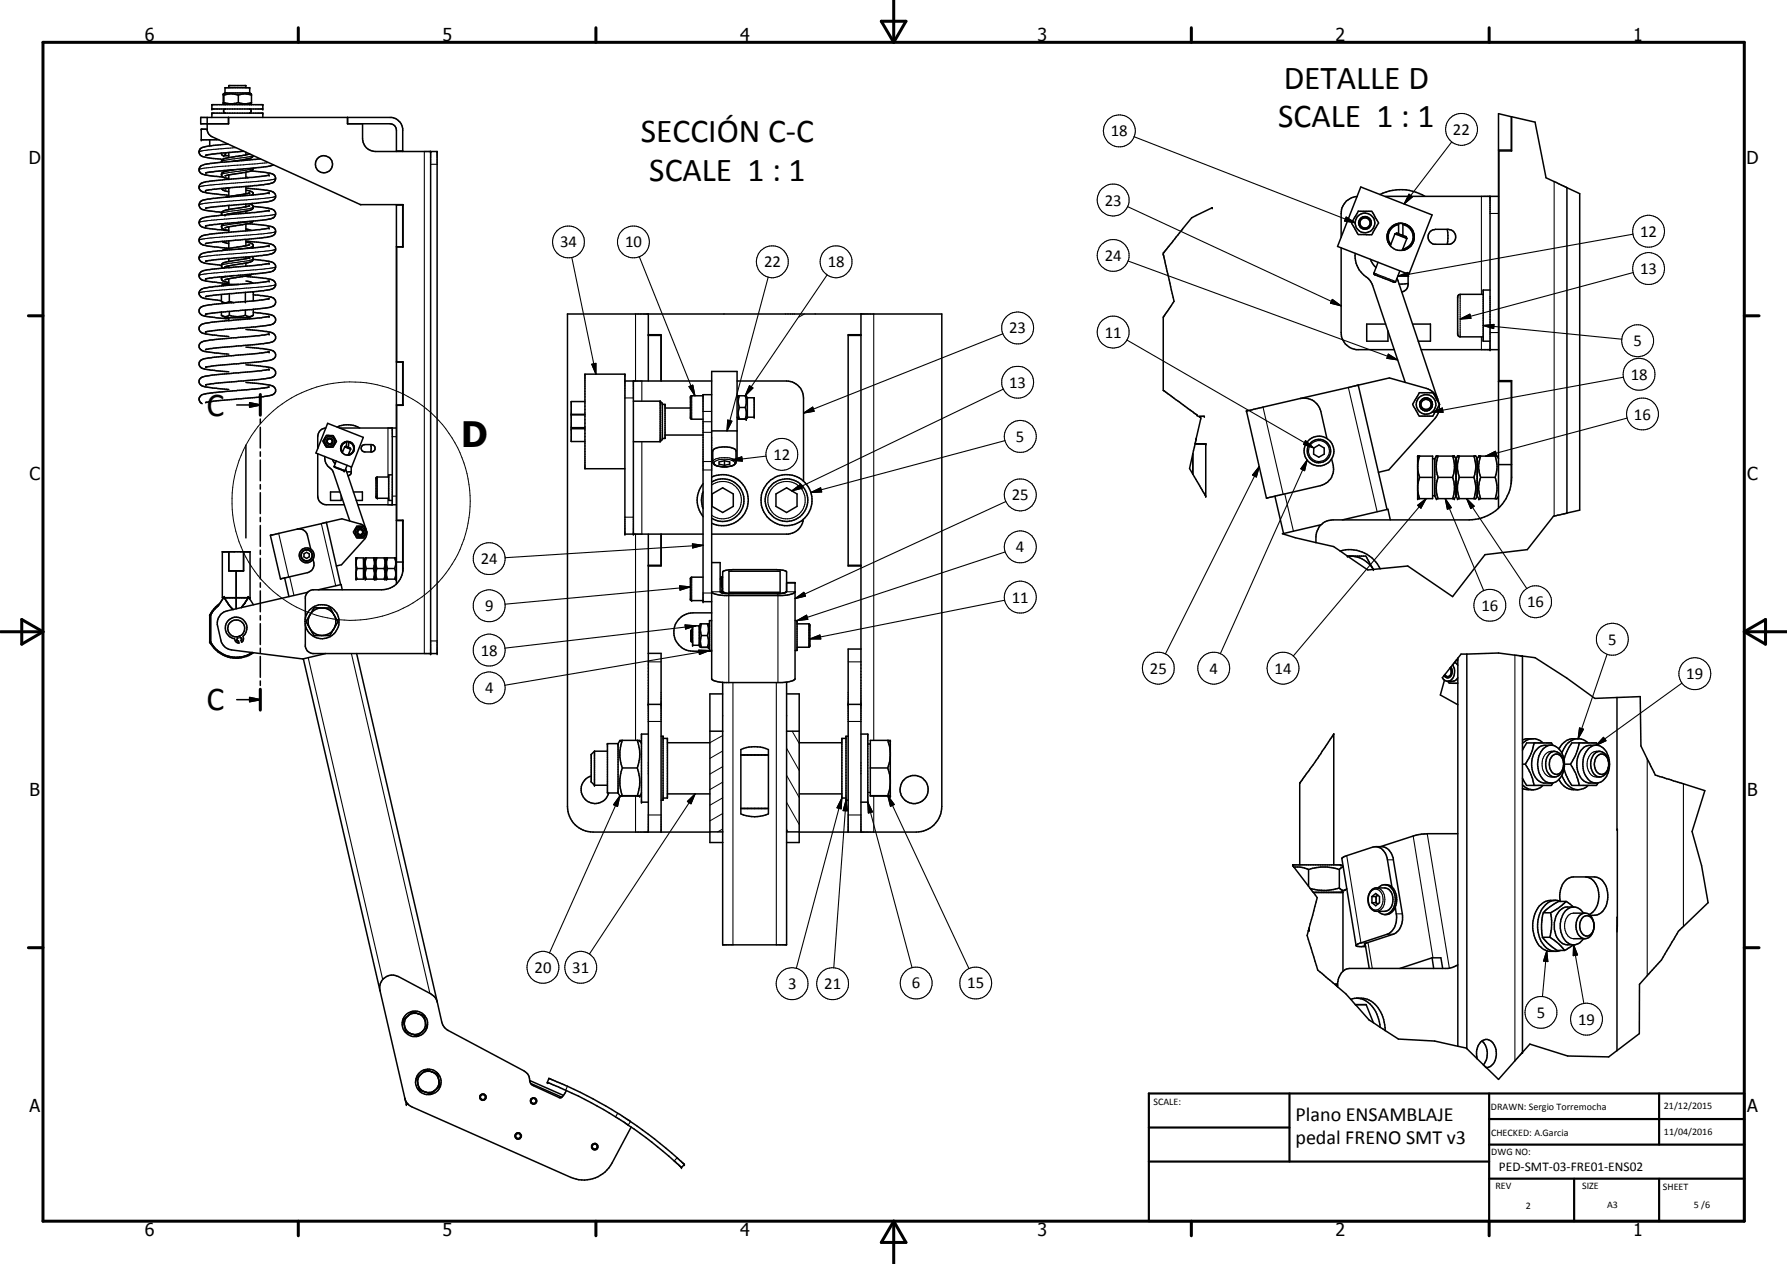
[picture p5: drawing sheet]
<svg xmlns="http://www.w3.org/2000/svg" width="420mm" height="297mm" viewBox="0 0 420 297" stroke-linecap="round" stroke-linejoin="round" font-family="sans-serif">
<defs><g id="words">
<text font-size="8.2" x="108.4" y="105.1">D</text>
<g font-size="7.9">
<text x="301.8" y="20.9">DETALLE D</text>
<text x="300.5" y="29.9">SCALE 1 : 1</text>
<text x="150.7" y="33.4">SECCIÓN C-C</text>
<text x="152.6" y="42.5">SCALE 1 : 1</text>
<text x="48.5" y="97.7">C</text>
<text x="48.5" y="166.9">C</text>
</g>
<g font-size="4.7">
<text x="304.6" y="263.5">Plano ENSAMBLAJE</text>
<text x="304.6" y="268.9">pedal FRENO SMT v3</text>
</g>
<g font-size="4.2">
<text x="34" y="9.6">6</text>
<text x="104" y="9.6">5</text>
<text x="174" y="9.6">4</text>
<text x="244" y="9.6">3</text>
<text x="314" y="9.6">2</text>
<text x="384" y="9.6">1</text>
<text x="6.8" y="38.7">D</text>
<text x="410.6" y="38.7">D</text>
<text x="7" y="112.9">C</text>
<text x="410.8" y="112.9">C</text>
<text x="7" y="187.1">B</text>
<text x="410.8" y="187.1">B</text>
<text x="7" y="261.4">A</text>
<text x="410.8" y="261.4">A</text>
<text x="34" y="290.4">6</text>
<text x="104" y="290.4">5</text>
<text x="174" y="290.4">4</text>
<text x="244" y="290.4">3</text>
<text x="314" y="290.4">2</text>
<text x="384" y="290.4">1</text>
</g>
<g font-size="3.9">
<text x="261.2" y="32">18</text>
<text x="341.6" y="31.7">22</text>
<text x="259.7" y="48.3">23</text>
<text x="131.7" y="58.1">34</text>
<text x="147" y="58.1">10</text>
<text x="385.6" y="55.7">12</text>
<text x="179.7" y="62.8">22</text>
<text x="194.6" y="62.8">18</text>
<text x="259.7" y="61.3">24</text>
<text x="385.6" y="64.4">13</text>
<text x="237.3" y="78.4">23</text>
<text x="259.7" y="79.3">11</text>
<text x="384" y="81.4">5</text>
<text x="383.4" y="89.2">18</text>
<text x="237.3" y="91.1">13</text>
<text x="384.2" y="98.6">16</text>
<text x="238.9" y="103.8">5</text>
<text x="181.9" y="108.1">12</text>
<text x="237.9" y="117.6">25</text>
<text x="238.9" y="129.8">4</text>
<text x="113" y="132.6">24</text>
<text x="114" y="143.6">9</text>
<text x="237.9" y="141.6">11</text>
<text x="348.3" y="143.6">16</text>
<text x="359.1" y="142.7">16</text>
<text x="113" y="154.1">18</text>
<text x="378.1" y="151.5">5</text>
<text x="270.3" y="158.3">25</text>
<text x="284.4" y="158.3">4</text>
<text x="299.7" y="158.3">14</text>
<text x="396.5" y="159.6">19</text>
<text x="114" y="162.9">4</text>
<text x="125.7" y="228.6">20</text>
<text x="134.6" y="228.6">31</text>
<text x="185.3" y="232.5">3</text>
<text x="193.8" y="232.5">21</text>
<text x="214.4" y="232.3">6</text>
<text x="227.4" y="232.3">15</text>
<text x="361.3" y="239.2">5</text>
<text x="371" y="240.8">19</text>
</g>
<text font-size="3.1" x="352.4" y="275.2">PED-SMT-03-FRE01-ENS02</text>
<g font-size="2.4">
<text x="271.2" y="259.7">SCALE:</text>
<text x="350.6" y="260.8">DRAWN: Sergio Torremocha</text>
<text x="391.2" y="260.6">21/12/2015</text>
<text x="350.6" y="267">CHECKED: A.Garcia</text>
<text x="391.2" y="266.7">11/04/2016</text>
<text x="350.6" y="271.4">DWG NO:</text>
<text x="351.6" y="279.3">REV</text>
<text x="372" y="279.4">SIZE</text>
<text x="391" y="279.6">SHEET</text>
<text x="358.7" y="284.1">2</text>
<text x="377.9" y="283.8">A3</text>
<text x="398.3" y="283.8">5 /6</text>
</g>
</g></defs>
<g fill="none" stroke="#000" stroke-width=".35">
<path d="M48.7 27.6v3l.4 .9 .5 .5 35.1 16.1h10.1v9.9h-1.6M48.7 30.4h-1.4v2.5h4.2M49.3 32.9v1.4M49.8 27.6v-1h12v1M49.8 24.6h12v1h-12zM52.1 36v.3l.3 .2 1.4 .1M52.1 36l-3.8 .5M52.5 24.4l.4 .2M52.6 22.1l-.1 2.3M52.6 22.1l.1 2.2-.2 .1M52.7 22.4a5 5 0 0 1 3.3 0M52.7 24.1a5.4 5.4 0 0 0 3.3 0"/>
<path d="M52.9 21.8v-1.2h5.8v1.2M52.9 21.8h5.8M52.9 21.8l-.4 .3M53 25.6a.5 .5 0 0 0-.4 .4 .5 .5 0 0 0 .3 .6M53 35.9v.3l-.3 .4M53.6 33.9l-5 .5a1.6 1.6 0 0 0-1.8 1.5 1.98 1.98 0 0 0 2.1 1.2l3.5 .4M53.7 27.6l.1 1.5h-6.6v-1.5h44.9a3.2 3.2 0 0 1 2.6 2.6v5.4M53.8 20.6v-.5h4v.5M53.8 35.9v1.1M54.9 37.9l-5.5 .5-1.9 .5a1.09 1.09 0 0 0-.7 1.1 1.09 1.09 0 0 0 .9 1l4.7 .6M54.9 37.9h-.3M55.1 39.9l-1.3 .2"/>
<path d="M56 22.4a4.2 4.2 0 0 1 3.1 0M56 24.1a4.6 4.6 0 0 0 3.1 0M56 22.4v1.7M57.4 35.6l-5.3 .4M57.8 35.8v.6M57.8 37.4v.2M57.9 36.4l-4.9 .8a.81 .81 0 0 0-.9 .9M58.6 25.6l.3 .1 .1 .3-.3 .6M58.7 21.8l.4 .4v2.1l-.4 .3M58.7 36.2l-.8 .2M59.6 39.5l-.3 .5-.3 .1M59.6 36.6a2.06 2.06 0 0 1-2 .9l-2.7 .4"/>
<path d="M61.2 37.3l-6.3 .6M64.3 38.7a29.3 29.3 0 0 1-6.9 1l-9.1 .9M81.7 27.6v1.5h10a1.52 1.52 0 0 1 1.5 1.5v5M81.7 27.6v1.5M85.2 29.1v3.5a3 3 0 0 0 3.1 3h14.5v118h-29.4l-1.2-.7-.4-1v-5.2M93.2 35.5h1.5M101.2 35.6v118M352.3 35.3h3M355.3 35.5v-8.1l-3-.7v92.7M48.3 57.2v.1M52.1 44.3a2.17 2.17 0 0 0 1.7 .7M52.2 56.7l.2 .1"/>
<path d="M52.3 56.7l-4 .5M52.4 56.8v.1M52.4 56.9l1.4 .3M52.8 52.5a.72 .72 0 0 0-.7 .8 .72 .72 0 0 0 .7 .7l1 .2M52.9 53.5v.1M52.9 53.5h.1M52.9 44.4h.1M53.8 40v.1M53.8 41.1v1.1M53.8 44.2v2M53.8 48.3v.9M53.8 50.2v.3"/>
<path d="M53.8 53.3v1.3M53.8 56.6v1.8M53.8 40.1l-.4 .1a1.07 1.07 0 0 0-1.3 1.1l.5 .4 1.2 .3M53.8 53.3l-.8 .2M53.8 41.1l-.9 .3M53.8 58.4l-1.5 .5M54 44.1l-1 .3M57.8 40.5v1.3M57.8 43.8v1.8M57.8 48v.6M57.8 49.6v.5M57.8 52.7v1.6"/>
<path d="M57.8 56.3v1.4M57.8 44.7h.3a1.44 1.44 0 0 1 1.4 .8v.3M57.8 56.9a1.71 1.71 0 0 1 1.7 .8l-.2 .6M57.8 44.2l4.9 .5a2.11 2.11 0 0 1 2.1 1.2 1.57 1.57 0 0 1-1.6 1.5l-4.4 .5M57.8 56.7l4.9 .5a1.77 1.77 0 0 1 2.1 1.6 2.2 2.2 0 0 1-2.2 1.1l-14.3 1.5M57.8 53.8l1.3 .3M57.8 41.6l.7 .1M57.9 57.7l-4.1 .7M57.9 43.8l-6.6 .6-3 .4M57.9 49.6l-5 .9M58.3 52.6l4 .4a2.92 2.92 0 0 1 2.4 .8 1.21 1.21 0 0 1-1.1 1.8l-5.5 .7-5.8 .4M58.6 47.9h.2"/>
<path d="M58.7 45.3l-5.7 1.1M58.7 48.4l-5.7 1a.79 .79 0 0 0-.7 .3 .79 .79 0 0 0-.1 .9M58.7 57.5l-.8 .2M58.8 47.9l.5 .2a.75 .75 0 0 1 .2 .9 .75 .75 0 0 1-.9 .4l-.7 .2M58.8 47.9l-5.4 .4-5.1 .6M59 40.2l3.9 .4a1.47 1.47 0 0 1 1.8 1.8 2.93 2.93 0 0 1-2.4 .9l-4.4 .5M59 40.1l-1.3 .4-3.9 .6M59.5 48.5l3.4 .4a2.23 2.23 0 0 1 1.9 1.1 1.55 1.55 0 0 1-1.8 1.6l-12.6 1.1-2.1 .4M59.5 51.9a6.3 6.3 0 0 1-3.6 1.1l-2.1 .3M63.1 53.6l-2 .4-11.8 1a2.63 2.63 0 0 0-2.5 1.2 1.66 1.66 0 0 0 1.8 1.6l5.2 .5M63.1 41.2l-3.4 .5-6.4 .5a22 22 0 0 0-6 .9 1.19 1.19 0 0 0-.4 1.4 1.19 1.19 0 0 0 1.2 .7l5.7 .7M63.1 49.5l-14.7 1.6a1.27 1.27 0 0 0-1.3 .5 1.27 1.27 0 0 0 0 1.4l.1 .2a22.3 22.3 0 0 0 6.5 1"/>
<path d="M63.1 49.5h.1M63.1 41.2h.1M63.2 53.6h-.1M63.3 45.3l-2.4 .4-11.7 1.1a2.25 2.25 0 0 0-2.3 1 1.25 1.25 0 0 0 1.3 1.6l3.9 .5M63.3 57.7l-2.8 .5-11.6 1a2.25 2.25 0 0 0-1.9 .8 1.28 1.28 0 0 0 1.2 1.8l3.9 .6M63.3 53.6h-.2M63.3 49.4l-.2 .1M63.3 41.1l-.2 .1M93.2 48.1v89.1M93.2 48.2h1.5M94.7 48.1v9.9M285 48.9l-4.8 2.3-5.6 6.9a2.86 2.86 0 0 0-1.1 1.8l2.5 10.9-2.5 3.7v17.2l8 5.9"/>
<path d="M315.3 58.3v19.8a4.1 4.1 0 0 0 3.5 4.1h9M318.6 59.6a6.4 6.4 0 0 0 3.2 6l.9 1.5 7.7 22.8M319.1 46.2a4 4 0 0 0-3.8 4v5.6M319.4 49.6l3.1 .1 .5 .7 1.1 2-1.6 2.8-3.1-.1-1.4-2.4-.2-.3zM319.9 43.9l16.8 6.6-5.5 14-16.7-6.6zM324.4 45.7a11.1 11.1 0 0 1 10.7 .4M325.7 46.1h26.6M326.2 56.2l.3 .8M326.3 54.7l-.1 1.3M326.5 57.2a3.1 3.1 0 0 0 4.2 1.3M328 54.9l2.8 1.1M328 54.9l.4-.1 1.6 .6a.81 .81 0 0 1 .8 .6"/>
<path d="M328 54.9l-1.1 2.8M328.8 52.5v2.4M328.8 52.5h1v2.8M328.8 52.8a2.92 2.92 0 0 0-1.8 4.6M328.8 52.5l-1.1 .5a2.76 2.76 0 0 0-1.4 1.6M329.7 58.8h.1M329.8 52.8a2.92 2.92 0 0 1 2.5 2.9 2.92 2.92 0 0 1-2.5 2.8v.3M330.1 52.6l.4 .1M330.7 52.8l1 .8a3.1 3.1 0 0 1 .8 1.9M330.8 56l-1.1 2.8M331.1 58.3l-1.3 .5M331.4 58.1l-.4 .3"/>
<path d="M332.2 57l-.9 1.1M332.3 56.8a3.2 3.2 0 0 0-3.5-4.3 3.2 3.2 0 0 0-1.9 5.2M332.5 55.8l-.1 .8-.7 1.2M336.3 54.4l1.2-.5h3a1.78 1.78 0 0 1 1.8 1.6 1.78 1.78 0 0 1-1.4 1.9h-3.7a1.77 1.77 0 0 1-1.4-1.2 1.77 1.77 0 0 1 .5-1.8zM340.3 53.9l.1 1.4-.1 2.1M350.3 46.1v36.1M368.4 44.1l-4.9-2.3-2.6-13.1-5.5-1.3v8.1h-3v54h3v22.7a10 10 0 0 1-10 10h-32a4.1 4.1 0 0 0-4 4v1.3M368.4 44.1l3 1.4v74.4l-3 .7M368.4 44.1v76.5M48.4 69.7h.1M48.5 61.3v.1M52.1 70.9a1.76 1.76 0 0 0 1.8 0"/>
<path d="M52.1 70.9l.7 .4M52.1 69.2v1.7M52.1 73.3v.8M52.1 74.1l.9 .6h5.6l1-.6M52.1 74.1l.9 .3 .9-.3M52.2 65a.7 .7 0 0 0-.1 .8 .7 .7 0 0 0 .8 .4l.9 .2M52.9 65.7h.1M53 65.7h-.1M53.8 60.7v.8M53.8 62.5v.4M53.8 65.5v1.3M53.8 74.7v.7"/>
<path d="M53.9 70.9l1.1 .2M53.9 69v1.9M53.9 73.2v.9M53.9 74.1l1.9 .3 1.9-.3M53.9 69l-5.6 .7M54.9 71.1l-6.2 .7a1.7 1.7 0 0 0-1.9 1.5 2.01 2.01 0 0 0 2.1 1.1l4.9 .5M56.1 66.8h-3.7l-.3 .4M57.7 68.7v2.2M57.7 72.9v1.2M57.7 74.1l.9 .3 1-.3M57.7 70.9l-2.8 .2M57.8 60.4v.4"/>
<path d="M57.8 61.8v.8M57.8 64.9l4.5 .5a2.92 2.92 0 0 1 2.4 1 1.38 1.38 0 0 1-1.5 1.7l-9.3 .9M57.8 77.4l4.5 .5a2.73 2.73 0 0 1 2.4 1 1.38 1.38 0 0 1-1.5 1.7l-14.7 1.5M57.8 66l.9 .2 .7 .3M57.9 60.8l-4.7 .8a.83 .83 0 0 0-.9 .3 .83 .83 0 0 0 0 1l.2 .1M58.7 60.6l-.8 .2M59.2 60.3a.7 .7 0 0 1 .3 .8 .7 .7 0 0 1-.7 .5l-5.9 1.1M59.3 64.4l-1.1 .4-5.2 .9M59.3 68.6l.3 .1v2M59.6 72.7v1.4M59.6 61l3.3 .4a1.56 1.56 0 0 1 1.9 1.5 1.84 1.84 0 0 1-1.8 1.1l-12.6 1.2-2.1 .3M59.6 69.3l3.6 .4a1.25 1.25 0 0 1 1.5 1 1.25 1.25 0 0 1-1 1.5l-15.4 1.6"/>
<path d="M59.6 73.4l3.3 .4a1.52 1.52 0 0 1 1.8 1.8 3.2 3.2 0 0 1-2.7 1l-10.4 .9-3.3 .5M63.1 61.9l-1.6 .3-7.1 .7a26.4 26.4 0 0 0-7 .9 1.25 1.25 0 0 0-.4 1.5 1.25 1.25 0 0 0 1.4 .7l5.4 .6M63.1 61.9h.1M63.3 74.3l-2.2 .4-6.2 .5a34 34 0 0 0-7.5 1 1.16 1.16 0 0 0-.5 1.4 1.16 1.16 0 0 0 1.2 .8l5.7 .7M63.3 66l-2.8 .5-10.9 1a3.2 3.2 0 0 0-2.7 1 1.34 1.34 0 0 0 1.3 1.6l3.9 .5M63.3 78.5l-2.2 .4-12.1 1.1a2.27 2.27 0 0 0-2.2 1.1 1.79 1.79 0 0 0 2.1 1.6l4.9 .5M63.3 70.2l-5.6 .7M63.3 61.9h-.2M152.4 73.8v15.7M152.4 78.7h3v10.8M152.4 78.8h3M199.4 78.8h3"/>
<path d="M202.4 78.7h-3v54.3h3M202.4 73.8v121.7M322.2 61l.7 1.2 .6 .7M323.2 64.6h.1M324 61.6l-1 2.8 3.8 1.6a1.1 1.1 0 0 0 1.4 .2l.9-2.5M325.8 76.2h-4.5v4h5v-2.4M328.5 65.4l9.4 28.1M331.1 64.4v2.4a1.75 1.75 0 0 1-1.5 1.8M331.1 66.6l-2.1 .2M332.1 76.2h4.2v4h-2.9M348.7 69.2h-5.4l-.3 .1-.3 .5v8.8l.1 .3 .5 .3h5.4M350.3 68.2h-1.6v12h1.6"/>
<path d="M48.4 82.1h.1M48.4 82.1l-.1 .1M48.4 94.6h.1M48.4 94.6h-.1M55.7 95.2h5.5M57.8 81.6a20.9 20.9 0 0 1 6.5 .9 1.21 1.21 0 0 1 .4 1.4 1.21 1.21 0 0 1-1.3 .8l-15.1 1.6M57.8 85.7l4.5 .4a2.92 2.92 0 0 1 2.4 1.1 1.41 1.41 0 0 1-1.5 1.7l-12.2 1.1-2.7 .5M57.8 89.9l4.9 .5a1.77 1.77 0 0 1 2.1 1.6 2.42 2.42 0 0 1-2.5 1.1l-11.3 1.1-2.5 .4M58.7 94.7l2.5 .5-2.5 .5zM61.2 92.7v4.9M61.2 98.5v1M63.3 90.9l-2.2 .4-11.4 1a3.9 3.9 0 0 0-2.6 .8 1.12 1.12 0 0 0 .4 1.8"/>
<path d="M63.3 82.7l-14.6 1.5a1.7 1.7 0 0 0-1.9 1.5 2.01 2.01 0 0 0 2.1 1.2l4.9 .5M63.3 86.8l-2.2 .4-12.1 1.1a2.2 2.2 0 0 0-2.2 1.1 1.77 1.77 0 0 0 2.1 1.6l4.9 .5M77 99.5l8.4 3.3-2.7 7-8.4-3.3zM93.2 85.1h1.5M93.2 95.2h1.5M93.2 85h1.6v10.2h-1.6M94.7 85v10.2M137.5 94.4h-3.2v3h3.2M137.5 97.5h-3.2v3h3.2M146.9 89.5h20.4M148.9 89.5v36M148.9 94.3h6.3"/>
<path d="M155.2 94.3v9.5M155.2 94.3l.5 .5v8.5l-.5 .5M155.7 95h.7v8h-.7M156.4 95.9h5.9M165.3 93h-2.8l-.2 .2v5.1l.3 .2h2.7M167.3 92.8h-2v48.6h2M173.3 89.5h11.6a4 4 0 0 1 4 4v19.6M173.3 98l.3 .5h1.9l.2-.5M173.3 93.5l.3-.5h1.9l.2 .5M173.6 98.5h1.8M173.8 95.8a3.7 3.7 0 0 0 0 2.7M173.8 93l-.2 1.4 .2 1.4"/>
<path d="M173.8 95.8h1.4M175.2 93l.3 1-.3 1.8M175.2 95.8l.3 1-.3 1.7M175.7 93.5h1.6v4.5h-1.6M175.7 93.5v4.5M283.2 97.8h-1.4l.6 .4-1.1 4.8M305.7 93.6a4 4 0 0 1 4.8 3l1.5 6.4M305.7 93.6l-12.6 3 4.7 20.5 12.7-3a4 4 0 0 0 3-4.8l-.4-1.5M319.4 90.5l7.3-1.7 8.7 2.5a4.1 4.1 0 0 1 2.9 3.5M319.4 90.5l-13.7 3.1M319.4 90.5l6.7 29.3M333.7 92.3h3.2l1.6 2.7-1.6 2.8h-3.2l-1.2-2a.88 .88 0 0 1 .1-1.5z"/>
<path d="M334.1 82.2h18.2M338.4 95.2a4 4 0 0 1-1 3.1l-10.9 12.1-2.4 .6M352.3 89.7h3M355.3 89.5v24.1M57.8 104.6v21.8M61.2 100.4v4.9M61.2 106.2v1M61.2 108.1v4.9M61.2 113.9v1M61.2 115.8v4.9M74.7 106.6v10a2 2 0 0 0 2 2h4.2M76.4 107.3a3.3 3.3 0 0 0 1.7 3.2l4.1 11.9"/>
<path d="M76.6 100.6a2.02 2.02 0 0 0-1.9 2v2.8M76.7 102.3l1.6 .1 .3 .5a.98 .98 0 0 1 .1 1.5l-.4 .7h-1.6l-.3-.5a1.09 1.09 0 0 1 0-1.7zM78.2 108l.6 1M78.6 109.6h.1M79.1 108.3l-.5 1.3M79.3 100.4a5.7 5.7 0 0 1 5.3 .2M79.9 100.6h13.3M79.9 115.6h-2.2v2h2.5v-1.2M80.2 105.8l.1 .3M80.4 106.3a1.55 1.55 0 0 0 1.6 .6M80.5 104.3l-.3 .5a1.36 1.36 0 0 0 .3 1.6M81.1 105l1.4 .5"/>
<path d="M81.1 105l.2-.1 1 .4M81.1 105l-.6 1.4M81.3 110.2l4.7 14M81.5 103.9a1.45 1.45 0 0 0-1 2.3M81.5 103.8a1.61 1.61 0 0 1 1.6 2.3M81.5 103.8v1.2M81.5 103.8l-.8 .4M81.6 103.8a1.58 1.58 0 0 0-1.5 1.7M81.6 109.3l-.6 1.4-2.4-1.1M81.7 103.8h.3M82 103.9a1.46 1.46 0 0 1 1.2 1.5 1.46 1.46 0 0 1-1.3 1.4v.1l.4-.1 .7-.5M82 103.9l-.1 1.3"/>
<path d="M82 103.8v.1M82 103.8l.8 .4 .4 .7M82.3 105.3h.1M82.4 105.3l.1 .2M82.5 105.5l-.6 1.4M82.6 109.7v1.5l-.4 .5-.4 .1M82.6 110.8l-1.1 .1M83.1 115.6h2.1v2h-1.4M83.3 105.1l-.1 .9-.4 .6-.6 .2M84.1 118.6h9.1M85.2 104.7a2.74 2.74 0 0 1 2.9 .2 .87 .87 0 0 1-.8 1.3h-1.5a.87 .87 0 0 1-.8-.5 .87 .87 0 0 1 .2-1zM87.2 104.5v1.7"/>
<path d="M91.4 112.1h-2.7l-.3 .2 .1 4.7 2.9 .1M92.2 111.6h-.8v6h.8M92.2 100.6v18M137.5 100.8h-3.2v3h3.2M146.9 110.2h-9.4v-22.3h9.4v37.6h18.4M148.9 103.8h6.3M156.4 102.2h8.9M165.3 113.7a6.1 6.1 0 0 0 0 7.7M165.3 115.6l-.4 1.9 .4 2M167.3 112.1a6 6 0 0 1 8.6 5.4 6 6 0 0 1-8.6 5.4M167.3 107.8h.3M167.3 101.3h6"/>
<path d="M167.3 113.3a5 5 0 0 1 7.6 4.2 5 5 0 0 1-7.6 4.3M167.4 116.1l2.5-1.5 2.5 1.5v2.9l-2.5 1.4-2.5-1.4zM167.7 105.7a5.1 5.1 0 0 1 5.3 0v3a2.45 2.45 0 0 1-2.2 1 5.2 5.2 0 0 1-3-.6l-.2-.4zM170.3 108.3l-1.2 .2v.6l1.2 .2M170.3 108.3l1.3 .2v.6l-1.3 .2M170.3 108.3v1M173 107.8h.3v-20.5h-6v72.3a5.6 5.6 0 0 0 3.1 .8h13.5a5.2 5.2 0 0 0 3-.8v-22.7h-2M182.4 116.1l2.5-1.5 2.5 1.5v2.9l-2.5 1.4-2.5-1.4zM280.4 106.7v4.7M280.4 106.7l-.7 3.4 .7 1.3M281 104.3h2.5v12.3l-3.1-5.2M281 104.3l-.6 2.4"/>
<path d="M281.2 103.3l-.2 1M281.3 103l-.1 .3M297.9 117l-.1 .1M299.8 116.6l2 8.7M308.9 105.3l1.2-.7 1.3 .7v1.4l-1.3 .7-1.2-.7zM333.3 107.2h3.5v10h-3.5zM333.3 110.3l.5 1.9M333.3 115.3l.5 1.9M333.8 107.2l-.5 1.9M333.8 112.2l-.5 1.9M333.8 112.2h3M336.8 107.8h.5"/>
<path d="M336.8 116.5h.5M337.3 107.8l.4-.6h4.3l.3 .6M337.3 107.8v8.8l.4 .6h4.3l.3-.6M338.1 112.2h3.4M338.1 112.2l-.4 1.9a6.9 6.9 0 0 0 .4 3.1M338.1 107.2l-.4 1.9a6.9 6.9 0 0 0 .4 3.1M341.5 107.2a7.5 7.5 0 0 1 0 5M341.5 112.2a7.2 7.2 0 0 1 0 5M342.3 107.8l.4-.6h4.3l.3 .6M342.3 116.6l.4 .6h4.3l.3-.6M342.3 107.8v8.8M343.1 112.2h3.4"/>
<path d="M343.1 112.2a7.2 7.2 0 0 0 0 5M343.1 107.2a7.2 7.2 0 0 0 0 5M346.5 107.2a6.9 6.9 0 0 1 0 5M346.5 112.2a6.9 6.9 0 0 1 0 5M347.3 107.8l.4-.6h4.3l.3 .6M347.3 116.6l.4 .6h4.3l.3-.6M347.3 107.8v8.8M348.1 112.2h3.4M348.1 112.2l-.3 1a6.5 6.5 0 0 0 .2 3.6l.1 .4M348.1 107.2a8 8 0 0 0-.3 3.7l.3 1.3M351.5 107.2a7.2 7.2 0 0 1 0 5M351.5 112.2a7.2 7.2 0 0 1 0 5"/>
<path d="M352.3 109.2h3.1M53.8 129.7v4.5h3.5v-4.5M55.5 134.2v8.8M61.2 121.6v1M61.2 123.5v4.9M61.2 129.3v1M61.2 131.2v4.9M61.2 136.9v1.1M61.2 138.9v4.9M63.6 125.8l2.3 10.3 1-.3M63.6 125.8h.1M66.9 135.8l1 4.4"/>
<path d="M69.9 124.3a2 2 0 0 1 2.4 1.6l.8 3.1M69.9 124.3l-6.3 1.5M71.5 130.1l.6-.3 .6 .4v.7l-.6 .3-.7-.3zM72.3 139.2l-18.9 4.4a2.96 2.96 0 0 0-2.2 3.6l.7 3.3a2.99 2.99 0 0 0 2.6 2.2l16.7 2.2 5.4-1.3M73.6 131.4a2.18 2.18 0 0 1-1.3 3.2l-5.4 1.2M74.8 138.6l5.4-1.2 .3 1.2M76.7 122.8l3.7-.9 4.3 1.2a1.99 1.99 0 0 1 1.5 1.8M76.7 122.8l-6.8 1.5M76.7 122.8l3.4 14.6M83.7 131.1h1.8v5h-1.8zM83.7 132.6l.2 1M83.7 135.1l.2 1"/>
<path d="M83.9 123.7h1.6l.6 1a.41 .41 0 0 1 0 .7l-.6 1h-1.6l-.3-.5a.86 .86 0 0 1-.1-1.6zM83.9 133.6l-.2 .9M83.9 131.1l-.2 .9M83.9 133.6h1.6M85.5 131.4h.2M85.5 135.8h.2M85.7 131.4l.2-.3h2.1l.2 .3M85.7 135.8l.2 .3h2.1l.2-.3M85.7 131.4v4.4M86.1 133.6h1.7M86.1 133.6l-.2 .9 .2 1.6M86.1 131.1l-.2 1 .2 1.5"/>
<path d="M86.3 125.1l-.2 1-.3 .6-5.5 6-1.2 .3M87.8 131.1l.2 1-.2 1.5M87.8 133.6l.2 .9-.2 1.6M88.2 131.4l.2-.3h2.1l.2 .3M88.2 135.8l.2 .3h2.1l.2-.3M88.2 131.4v4.4M88.6 133.6h1.7M88.6 131.1l-.2 1 .2 1.5M88.6 133.6l-.2 .9 .2 1.6M90.3 131.1l.2 1.2-.2 1.3M90.3 133.6l.2 1.3-.2 1.2M90.7 131.4l.2-.3h2.1l.2 .3"/>
<path d="M90.7 135.8l.2 .3h2.1l.2-.3M90.7 131.4v4.4M91.1 133.6h1.7M91.1 133.6l-.2 .9 .2 1.6M91.1 131.1l-.2 1 .2 1.5M92.8 131.1l.2 1-.2 1.5M92.8 133.6l.2 .9-.2 1.6M93.2 122.3h1.5M93.2 132.1h1.6M93.2 122.3h1.6v11.3a5 5 0 0 1-5.1 5h-16.3l-.3 .1a1.95 1.95 0 0 0-1.3 1.6v5.2M94.7 122.3v12M152.4 125.5v70"/>
<path d="M152.4 132.8h3M155.4 125.5v7.5h-3M165.3 135.6h-2.7l-.3 .2v5.2l.2 .1h2.8M167.3 132.2h2v6.9l.3 .2 1 .2 13.3-.1M169.8 138.4l-.2 .9M169.8 135.6a3.9 3.9 0 0 0 0 2.8M169.8 138.4h.1M169.9 139l.7 .4 1 .1M169.9 135.6h-.3l-.3 .5M171.4 134.2h12v5h-12zM183.9 139.4l-.6 .1M184.9 139.1l-1 .3"/>
<path d="M184.9 139.1v-4.7l-.2-.2-2.2-.3h-10.9a2.29 2.29 0 0 0-1.7 .5v5M184.9 139v.1M186.9 139.1a2.06 2.06 0 0 1-1.7 .7l-14.8 .2a5.6 5.6 0 0 1-3.1-.8M188.9 122a4 4 0 0 1-3.5 3.5h-18.1M199.4 132.8h3M309.4 127.5l4.2 .9 1.5 1.1M310.6 123.3l-9.1 2.1 3 1 4.9 1.1M315.1 129.5a7.9 7.9 0 0 1 9.4 4.1M315.1 129.5l1.7 1.2M315.6 122.2l10.7-2.5 .6 2.5M316.8 130.7l4.8 3.2 1.3-.1M316.8 130.7h4.3l1.8 3.1"/>
<path d="M318 130.7a6.7 6.7 0 0 1 4.9 3.1M324.5 133.6l-1.6 .2M368.4 120.6l-3.2 .7-6.1 7.9-9.9 1.1-7.7 9.9-10.5-7.2-6.5 .6M49.3 144.5v6.3M49.3 144.5h.2M49.3 150.8h.2M49.3 150.8a7 7 0 0 0 10.3 2.6M49.5 144.5v6.3M49.5 150.8a6.8 6.8 0 0 0 9.8 2.5M51.6 141.9l-1.3 1.1-1 1.5M52.5 140.5h-.2v-10.8h6.5v10.8M52.7 140.5h5.7"/>
<path d="M52.7 140.5v-.3l-1.4 2.1-1.2 1.3-.6 .9M52.7 140.5l1.2 1.8 .9 1M56.4 149.5l.1 .4h.2l.1 .3-.2 .3 .2 .4 .3-.2 .2-.6a.74 .74 0 0 1 .3-1.1 2.56 2.56 0 0 0-1-3.8 2.56 2.56 0 0 0-3.6 1.7 2.56 2.56 0 0 0 2.1 3.2l.2 .4a.91 .91 0 0 0 .9 .6l-.1-.5-.4-.1v-.3l.2-.2-.1-.4 .6-.1M58.4 140.2l1.2 1.9M58.4 140.2v.3M58.4 140.5l-1.6 2.3M58.4 140.2l.3 .5 .1-.2M58.5 140.5h.3M61.2 144.7v1M61.2 146.6v4.9M61.2 152.3v1.1M61.2 154.3v4.9"/>
<path d="M71.3 154.8l18.1 78M72.7 147.3l.4 .8M75.7 142.9l-1.8-.1a5.4 5.4 0 0 0-1.4 3.7l.2 .8M76.1 142.9l1.3 .4 .9 .8M78.3 144.1l-.7-1.2h-2.3a3.6 3.6 0 0 0-2.8 2.3l-.5 .8 .7 1.3M78.3 144.1l1.1 2-.9 1.6M78.3 144.1l.5 .8M78.5 147.7l-1 1.7h-3.7l-.7-1.3M78.5 147.7a3.3 3.3 0 0 1-5.4 .4M78.7 144.9a3.2 3.2 0 0 1-.2 2.8M83.9 153.6l18.9 81.9M152.4 153.5h3v42"/>
<path d="M162.7 147.9v3M162.7 147.9l-.3 .3v2.3l.3 .4M162.7 150.9h.1M162.7 147.9h.1M164.4 151.6l.3 .5h1.9l.2-.5M164.4 147.1l.3-.5h1.9l.2 .5M164.4 147.1h-1.6v4.5h1.6M164.4 147.1v4.5M164.9 149.4h1.4M164.9 149.4l-.1 .3a4 4 0 0 0 .1 2.4h-.1M164.9 146.6a3.9 3.9 0 0 0 0 2.8M166.3 146.6l.3 1-.3 1.8"/>
<path d="M166.3 149.4l.3 1-.3 1.7h.1M167.3 144h-4.4a4.5 4.5 0 0 0-4.5 4.5 4.5 4.5 0 0 0 4.5 4.5h4.4M167.3 145.8h-.5v7.1h.5M186.9 145.8h.5v7.1h-.5M187.4 146.6h2.7l.3 .2v5.1l-.3 .2h-2.7M202.4 152.5h-3v43M339.5 158.7l-.4 .6a1.46 1.46 0 0 0 1.2 .8 2.22 2.22 0 0 0 2.1-.4l.4-.4M339.6 159.8l-.9 3.5 4.1 2.3M339.7 158.5h.1M339.7 158.5l-.2 .2M340.9 157l-1.2 1.5M340.9 157a1.16 1.16 0 0 1 .3 1.2 1.16 1.16 0 0 1-1 .8l-.5-.5"/>
<path d="M341.2 156.8l-.3 .2M341.2 156.8a1.54 1.54 0 0 1-1 2.5l-.7-.6M341.5 156.2a2.87 2.87 0 0 1-.5 3.7l-.5 .2M341.5 156.2l-.3 .6M342 155.6l-.5 .6M342 155.6l.8 .7M342.5 155.1l-.5 .5M342.5 155.1h.3M342.8 154.7v91.2M342.8 154.7l-.3 .4M344.9 153.7l7.4-.2 5.7 .7M344.9 153.7h-1.4l-.7 1"/>
<path d="M344.9 153.7v92.7M358 154.2v93.1M358 154.2l2.9 .4 7.5 4.7 6.6 4.8 5.2-.2M55.7 164.4h5.5M58.7 163.9l2.5 .5-2.5 .5zM61.2 160v1.1M61.2 162v4.9M139.8 176.5v8M139.8 176.5l-.8 .8v6.5l.8 .7M139.8 176.5h3M145.3 174.8l.4-.8h.5h4.2l.4 .8M145.3 174.8h-2.5v11.6h2.5"/>
<path d="M145.3 174.8v11.6M146.3 174l-.6 2.5v1.5l.6 2.5M149.8 174l.5 1.7a9.5 9.5 0 0 1-.5 4.8M152.4 165.5h3M152.4 172.5h-1.6v16h1.6M155.4 173h.5v15h-.5M155.9 173.5h1v14h-1M156.9 174.5h10M166.9 171.8h3M169.9 163.1h-3v34.9h3M174.2 176.1a8.1 8.1 0 0 1 6.5 0v15.2a8.1 8.1 0 0 1-6.5 0zM174.2 177.4h6.5"/>
<path d="M184.9 160.3v61.7h-15v-61.6M184.9 171.8h3M184.9 163.1h3v34.9h-3M187.9 174.5h10M198.9 173.5h-1v14h1M199.4 165.5h3M199.4 173h-.5v15h.5M202.4 172.5h1.6v16h-1.6M204 174.8h.6M208.7 174l.6 2.8M209.3 177.6l-.1 1.2-.5 1.7M313.6 172.5l-4.8 7.2-3.2 4.3v19.2"/>
<path d="M313.6 172.5v30.7M340.4 160.1l.3 .4 2.1 .1M358 173.9a5.1 5.1 0 0 1 4.1 .1l.7 .6M358 179.6h.6M358.6 179.6l1.4 2.5 .7 2.5M360.2 173.6l-1.2 .3-1 .8M360.7 174.6l-.7 2.5-1.4 2.5M361.5 175.9l.7-.5a5.1 5.1 0 0 1 2.7-.3 4 4 0 0 1 2.9 4 4.3 4.3 0 0 1-2.6 4.8l-2.3 .1a4.6 4.6 0 0 1-2.7-5.7l.6-1.4zM364.5 175.1a3.4 3.4 0 0 0-2.8 3 4.9 4.9 0 0 0 2.1 5.8l.7 .1M364.7 176.6a2.45 2.45 0 0 1 2.9 2.6M365.2 175.2l-.4-.6h-5.9l-.9 1.7M365.3 176.6a3.3 3.3 0 0 0-1.7 4.4l.8 1.2 1.2 .4"/>
<path d="M367.6 179.2a2.01 2.01 0 0 0-1.9-2 2.67 2.67 0 0 0 0 4.7 1.98 1.98 0 0 0 2-2.3M367.6 179.2l.1 .4M367.7 179.6a2.76 2.76 0 0 1-2.1 3M367.8 179.6h1.5M369.3 179.6l.6 1a10.1 10.1 0 0 1 1.4 4M370.5 173.6a4.6 4.6 0 0 0-3.3 3.4M371.3 174.6a13 13 0 0 1-2 5M371.8 176.2a3.6 3.6 0 0 1 3.7-1.1 3.8 3.8 0 0 1 2.9 3.5 4.6 4.6 0 0 1-2.2 5.3l-.7 .1a4.1 4.1 0 0 1-3.1-.4 5.6 5.6 0 0 1-.6-7.4zM373.4 174.6l-.8-.6a4.7 4.7 0 0 0-3.1-.4 4.3 4.3 0 0 0-2.9 2.4M375.1 175.1a4.2 4.2 0 0 0-3 4.5 4.3 4.3 0 0 0 2.6 4.3l.4 .1M375.3 176.6a2.52 2.52 0 0 1 2.9 2.6M375.7 175.2l-.3-.6h-5.8l-1 1.5-.9 2.4"/>
<path d="M375.9 176.6a3.2 3.2 0 0 0-1.8 4 2.1 2.1 0 0 0 2.7 1.8 2.76 2.76 0 0 0 1.4-2.4M378.1 178.5a1.52 1.52 0 0 0-1.5-1.3 1.52 1.52 0 0 0-1.5 1.3 2.53 2.53 0 0 0 1.5 3.5 1.99 1.99 0 0 0 1.6-2M378.2 178.7v.5M378.2 179.2v.8M380.2 163.9l5.4-.2 .2 11.6 3.4 6.9 11.6 3.6-3 9.6 2.3 8.1 1.5 8.6-5.8 5.6a14.3 14.3 0 0 0-3.1 4.4l-1.3 2.1a9.9 9.9 0 0 1-2.6 3.4l-3.3 3.7-.1 11.6-7.2 5.5-9.6-.2-8.9-2.8-1.7 1.9M380.2 163.9l.1 31.2M139 182.4a3.3 3.3 0 0 0-1.4 5.5 3.3 3.3 0 0 0 5.5-1.5M139.8 184.5h3M145.3 186.4l.4 .6M145.7 187h4.7M146.3 180.5h3.5M146.3 180.5a9.8 9.8 0 0 0-.4 4.8l.4 1.7"/>
<path d="M149.8 180.5a9.3 9.3 0 0 1 0 6.5M150.8 186.4l-.4 .6M156.9 186.6h10M166.9 195.5h-27.5a6 6 0 0 1-6-6v-115.7h88v115.7a6 6 0 0 1-6 6h-27.5M166.9 195.5h3M174.2 190h6.5M184.9 195.5h3M187.9 186.6h10M204 186.2h.6M204.6 187h4.7v-13h-.4h-4.3v13.1l4.7-.1M204.6 180.5h4.1M208.7 180.5l.6 2.8"/>
<path d="M209.3 184.1l-.6 2.9M323.5 199a3.8 3.8 0 0 1 2.4 .3 3.8 3.8 0 0 1 1.7 2.8l2.1 12.7a4.2 4.2 0 0 1-2.1 4.7l-6.8 2.4M342.8 195.9h-7.2l-2.1 .2-8.9 2.9M358 184.4l1.4 1 .8 .2M358 182.9l.9 1.7h5.9l.4-.6M362.8 184.6a4.5 4.5 0 0 1-4.8 .7M364.7 182.6h.8M366.6 183.2a4.1 4.1 0 0 0 4.4 2.4M367.2 182.2a4.5 4.5 0 0 0 3.8 3.4M367.7 180.6l.5 1.5 1.4 2.5h5.8l.3-.6M373.4 184.6l-1.1 .7-1.3 .3M375.3 182.6h.8"/>
<path d="M380.2 194.9v24.1M304.2 203.8a6.3 6.3 0 0 1 3.5 .5M304.2 203.8l3.5 4.5M307.7 208.3l.3 .5M307.7 204.3v4M307.7 204.3l2.8-.5h1.6l2.8 .5M307.8 218.1v.6h-.2M307.8 218.1l-.5 1.7 2.5 8.2 4 3.3M308 208.8l.8 .9M308.8 209.7l.9 1.2-1.9 7.2M308.8 209.7h7v18.6M314.9 204.3v4.4"/>
<path d="M314.9 208.7l-1.8 .4a12 12 0 0 1-5.1-.3M314.9 208.7l.3 .2a.91 .91 0 0 0 1.1 .2M315.8 203.6l-.6-.4h-11.3l.3 .6M315.8 203.8l-.4 .1-.5 .4M316.3 209.1l-1.1 .6M316.7 208.9l-.4 .2M322.4 209.3l1.1-.6h2.1a2.81 2.81 0 0 1 1.8 3.9l-.3 .6-1 .8-2.4 .2a2.17 2.17 0 0 1-1.9-1.8 3.4 3.4 0 0 1 .6-3.1zM322.6 210.7v1.4M322.6 210.7l.9-.7 .8 .7v1.4l-.8 .8-.9-.8M322.6 212.1h.9M322.6 210.7h.9M323.5 212.1l.5 .4"/>
<path d="M323.5 210.7v1.4M324 210.4l-.5 .3M324.1 214.2l.5 .4 1 .3M325.6 207.9l-.7 .1-.8 .7M325.6 207.9a3.1 3.1 0 0 1 2.5 3.5 3.2 3.2 0 0 1-2.5 3.5M325.6 207.9a2.65 2.65 0 0 1 2.7 2.6 3.6 3.6 0 0 1-2 4.4h-.7M327.3 208.4l-1.1-6.3a3.4 3.4 0 0 0-2.7-3.1l-.7 .1-6.2 2-.6 .2-.5 .5 3.3 20.4M328.1 213.2l.2 1.6a4.3 4.3 0 0 1-2.1 4.7l-6.5 2.2-.9 .5M362.9 214.5a13.3 13.3 0 0 0-.2 5.8M362.9 214.5h1.7M364.6 214.5l.2 2.8-.4 3M365.7 211.6a4.9 4.9 0 0 0-4.1 4.5 6.9 6.9 0 0 0 2.8 7.2l1.3 .3"/>
<path d="M366.8 211.8a4.8 4.8 0 0 1 2.4-5.6l5.7-.1a3.7 3.7 0 0 1 3.1 3.7 4.9 4.9 0 0 1-2.4 5.2l-1.8 .1M366.9 211.8a4.5 4.5 0 0 0-5 1.1 7.5 7.5 0 0 0 .7 10l.4 .2a4.4 4.4 0 0 0 3.1 .5l.8-.2M368.2 211.8l1.8 1.3M368.2 211.8l-1.9 1.7-1.7 1M368.2 211.8a4.3 4.3 0 0 0-3.8 1.3l-1.5 1.4M369.7 213.1a3.5 3.5 0 0 0-2.7 3 4.7 4.7 0 0 0 2.4 5.9h.3M370 214.6h2.6M372.1 215.6a1.46 1.46 0 0 1 1.5-.3 1.46 1.46 0 0 1 1 1.2 2.65 2.65 0 0 1-1.2 3.5 2.16 2.16 0 0 1-2-2.8l.2-.7zM372.3 214.6l-.5-.7-1-.6-2.6-.2a3.8 3.8 0 0 0-2.7 3.7v1.6a3.8 3.8 0 0 0 3.1 3.6 3.3 3.3 0 0 0 3.7-1.4M372.6 214.6a2.67 2.67 0 0 1 2.2 3M372.6 214.6a2.59 2.59 0 0 0-2.1 3 2.67 2.67 0 0 0 2.1 3M372.8 206.1a3.7 3.7 0 0 1 3.1 3.6 4.8 4.8 0 0 1-2.3 5.2"/>
<path d="M374.8 217.6a2.74 2.74 0 0 1-2.2 3M380.3 215.6l-.1 31.3M89.4 232.8a3 3 0 0 1 1-3 3 3 0 0 1 3.3-.3l7.6 4.1a2.96 2.96 0 0 1 1.5 1.9M89.4 232.8l5.8 25.3M95.6 239l-.4 1-.1 1.1M95.7 239l-.3 .2a.77 .77 0 0 0-.5 1.2l.2 .7M96.2 238.5l-.6 .5M98 238.1l-1-.3-.8 .7M98 238.1l.3 .2M98 238.1h-.8l-1 .4M98.3 238.3l1.4 .4 .3 1.4M98.3 238.3l1 .5 .7 1.3"/>
<path d="M102.8 235.5l1.2 5.1 .4 .7 .6 .6 18.2 9.8a2.89 2.89 0 0 1 1.5 2.7l.5 .6 6.4 3 .4-.1 .4-.4 .8-1.2M313.8 231.3l.5 .4M313.8 231.3h.7M314.3 231.7l.2 .2M314.5 231.9l1.9 1.7 1.2 1.2M314.5 231.6l-.2 .1M317.6 234.8l1.1 1.3h2.5l1.7 4.2M317.6 234.8a4.9 4.9 0 0 1 5.9 2.9l.6 1.8 .4 1.9M318.7 236.1l3.2 3.6 1 .6M318.8 222.2l.4 .2 1.9 .1M318.9 234.6a5.8 5.8 0 0 1 6.2 4.3l.6 3.3M320.8 221.9l.2 .1"/>
<path d="M320.8 221.9h.1M321 221.7l.9 5.9M336.7 225.1l-7.6 2.5M336.7 225.1h2.1l.4 2.5M336.7 225.1l.4 2.5M342.8 226.7l-1.4 .7-1 .2h-23.1a3.4 3.4 0 0 0-2.8 3.5v.8M362.7 220.3l1 1.1 2.4 2h1.8M362.7 220.3h1.7M364.4 220.3l2.1 1.5 1.4 1.6M370 222l-2.1 1.4M370 220.6h2.6M95.1 241.1l.1 .4"/>
<path d="M95.2 258.1l.3 1.4h.4M95.2 258.1l.7 1.4M95.2 241.5v.3a.73 .73 0 0 0 .9 .9l.7 .3M95.2 241.5l.6 .9 1 .6M95.9 259.5l1 .6 37.3 16.6a7.6 7.6 0 0 0 9.7-3.4l4.5-8.5M98.2 254.4v.4M98.2 254.8l.4 1.4 1.3 .4M98.2 254.8a2.46 2.46 0 0 0 1.7 1.8M99.2 242.5l-1.1 .9-1.3-.4M99.2 242.5l-1.3 .6-1.1-.1M99.9 256.6l.4 .1M100 240.1l.1 .3a1.29 1.29 0 0 1-.1 1.4l-.8 .7"/>
<path d="M100 240.1a2.64 2.64 0 0 1-.8 2.4M101.8 252a2.95 2.95 0 0 0-3.6 1.1l-.3 .3 .3 1M101.8 252l.9 .7 .5 1M103.2 253.7l-.2-.7a.74 .74 0 0 0-.9-.9l-1.3-.5a.76 .76 0 0 0-1.2 .3l-1.2 1.4-.2 1.1M103.2 253.7l.3 1.4-1.6 1.5a.79 .79 0 0 1-1.3 .2l-.3-.1M103.2 253.7a2.5 2.5 0 0 1-2.9 3M124.5 253.9l8 3.5M124.7 254.6l7.4 3.3M129.1 253.4l1.9 .9a91.7 91.7 0 0 1 14.7 7.6l1.9 1.2a99.1 99.1 0 0 1 11.9 9.2l1.4 1.3-.7 .8-1.2-1.1a96.3 96.3 0 0 0-11.4-9 101.8 101.8 0 0 0-18.9-9.9zM322.9 240.3l1.6 1.1M324.5 241.4l1.2 .8M325.7 242.2l3.1 2 8.5 .4 5.5 1.3"/>
<path d="M342.8 245.9l2.1 .5M344.9 246.4l2.4 2.4M347.3 248.8l1.5 1.4M348.4 244.6a2.1 2.1 0 0 1 3.2 1.6 3.8 3.8 0 0 1-1.6 4.6l-.6 .1-.6-.7M348.4 244.6a4 4 0 0 0-1.1 4.2M348.4 244.6a4.1 4.1 0 0 1 .4 5.6M358 247.3l-5.7 6.4-2.8-2.8M160.2 274.4h.1"/>
<circle cx="76.1" cy="38.6" r="2.02"/>
<circle cx="320.9" cy="52.4" r="2.29"/>
<circle cx="320.9" cy="52.4" r="1.2"/>
<circle cx="321" cy="52.4" r="1.51"/>
<circle cx="335.3" cy="95" r="1.51"/>
<circle cx="335.3" cy="95" r="2.29"/>
<circle cx="335.3" cy="95" r="1.2"/>
<circle cx="77.5" cy="103.7" r=".6"/>
<circle cx="77.5" cy="103.7" r="1.16"/>
<circle cx="77.5" cy="103.7" r=".76"/>
<circle cx="184.9" cy="117.5" r="6"/>
<circle cx="184.9" cy="117.5" r="5"/>
<circle cx="310.1" cy="106" r="3.5"/>
<circle cx="310.1" cy="106" r="2.75"/>
<circle cx="72.1" cy="130.5" r="1.75"/>
<circle cx="72.1" cy="130.5" r="1.38"/>
<circle cx="84.7" cy="125" r="1.16"/>
<circle cx="84.7" cy="125" r=".75"/>
<circle cx="84.7" cy="125.1" r=".59"/>
<circle cx="55.5" cy="147.7" r="1.99"/>
<circle cx="75.7" cy="146.1" r="4"/>
<circle cx="214.9" cy="185.5" r="3.3"/>
<circle cx="97.5" cy="240.6" r="3"/>
<circle cx="100.7" cy="254.3" r="3"/>
<circle cx="113.5" cy="257.8" r=".59"/>
<circle cx="113.5" cy="257.8" r=".76"/>
<circle cx="125.5" cy="258.7" r=".74"/>
<circle cx="125.5" cy="258.7" r=".59"/>
<circle cx="121.8" cy="267" r=".6"/>
<circle cx="121.8" cy="267" r=".74"/>
<circle cx="139.8" cy="269.4" r=".61"/>
<circle cx="139.8" cy="269.5" r=".75"/>
</g>
<g fill="#000">
<circle cx="47.3" cy="32.9" r=".18"/>
<circle cx="47.3" cy="30.4" r=".18"/>
<circle cx="49.8" cy="26.6" r=".18"/>
<circle cx="49.8" cy="24.6" r=".18"/>
<circle cx="49.8" cy="25.6" r=".18"/>
<circle cx="52.6" cy="36.6" r=".18"/>
<circle cx="58.7" cy="20.6" r=".18"/>
<circle cx="58.7" cy="21.8" r=".18"/>
<circle cx="59.1" cy="24.4" r=".18"/>
<circle cx="61.8" cy="24.6" r=".18"/>
<circle cx="61.8" cy="26.6" r=".18"/>
<circle cx="61.8" cy="25.6" r=".18"/>
<circle cx="101.2" cy="35.6" r=".18"/>
<circle cx="102.8" cy="35.6" r=".18"/>
<circle cx="48.3" cy="53.1" r=".18"/>
<circle cx="48.3" cy="44.8" r=".18"/>
<circle cx="52.9" cy="50.5" r=".18"/>
<circle cx="58.7" cy="45.3" r=".18"/>
<circle cx="63.3" cy="57.7" r=".18"/>
<circle cx="63.3" cy="53.6" r=".18"/>
<circle cx="63.3" cy="45.3" r=".18"/>
<circle cx="63.3" cy="41.1" r=".18"/>
<circle cx="63.3" cy="49.4" r=".18"/>
<circle cx="285" cy="48.8" r=".18"/>
<circle cx="330.6" cy="55.6" r=".18"/>
<circle cx="48.3" cy="73.8" r=".18"/>
<circle cx="48.3" cy="65.5" r=".18"/>
<circle cx="48.3" cy="78" r=".18"/>
<circle cx="52.6" cy="66.8" r=".18"/>
<circle cx="52.9" cy="62.7" r=".18"/>
<circle cx="53" cy="74.7" r=".18"/>
<circle cx="57.7" cy="70.9" r=".18"/>
<circle cx="58.6" cy="74.7" r=".18"/>
<circle cx="58.7" cy="60.6" r=".18"/>
<circle cx="63.3" cy="78.5" r=".18"/>
<circle cx="63.3" cy="61.9" r=".18"/>
<circle cx="63.3" cy="74.3" r=".18"/>
<circle cx="63.3" cy="66" r=".18"/>
<circle cx="63.3" cy="86.8" r=".18"/>
<circle cx="63.3" cy="82.7" r=".18"/>
<circle cx="155.2" cy="94.3" r=".18"/>
<circle cx="155.7" cy="94.8" r=".18"/>
<circle cx="156.4" cy="95" r=".18"/>
<circle cx="175.5" cy="98.5" r=".18"/>
<circle cx="175.5" cy="93" r=".18"/>
<circle cx="175.7" cy="98" r=".18"/>
<circle cx="175.7" cy="93.5" r=".18"/>
<circle cx="177.3" cy="93.5" r=".18"/>
<circle cx="177.3" cy="98" r=".18"/>
<circle cx="281.5" cy="97.6" r=".18"/>
<circle cx="283.2" cy="97.8" r=".18"/>
<circle cx="293.1" cy="96.6" r=".18"/>
<circle cx="319.4" cy="90.5" r=".18"/>
<circle cx="338.3" cy="94.8" r=".18"/>
<circle cx="350.3" cy="82.2" r=".18"/>
<circle cx="80.9" cy="110.7" r=".18"/>
<circle cx="81.1" cy="105" r=".18"/>
<circle cx="134.3" cy="100.8" r=".18"/>
<circle cx="283.5" cy="116.6" r=".18"/>
<circle cx="283.5" cy="104.3" r=".18"/>
<circle cx="333.3" cy="117.2" r=".18"/>
<circle cx="333.3" cy="107.2" r=".18"/>
<circle cx="337.7" cy="107.2" r=".18"/>
<circle cx="337.7" cy="117.2" r=".18"/>
<circle cx="342" cy="107.2" r=".18"/>
<circle cx="342" cy="117.2" r=".18"/>
<circle cx="342.7" cy="117.2" r=".18"/>
<circle cx="342.7" cy="107.2" r=".18"/>
<circle cx="347.7" cy="117.2" r=".18"/>
<circle cx="347.7" cy="107.2" r=".18"/>
<circle cx="347.8" cy="117.2" r=".18"/>
<circle cx="347.8" cy="107.2" r=".18"/>
<circle cx="83.7" cy="136.1" r=".18"/>
<circle cx="83.7" cy="131.1" r=".18"/>
<circle cx="85.9" cy="136.1" r=".18"/>
<circle cx="85.9" cy="131.1" r=".18"/>
<circle cx="86.2" cy="124.9" r=".18"/>
<circle cx="88" cy="136.1" r=".18"/>
<circle cx="88" cy="131.1" r=".18"/>
<circle cx="88.4" cy="131.1" r=".18"/>
<circle cx="88.4" cy="136.1" r=".18"/>
<circle cx="90.5" cy="136.1" r=".18"/>
<circle cx="90.5" cy="131.1" r=".18"/>
<circle cx="90.9" cy="136.1" r=".18"/>
<circle cx="90.9" cy="131.1" r=".18"/>
<circle cx="93" cy="136.1" r=".18"/>
<circle cx="93" cy="131.1" r=".18"/>
<circle cx="146.9" cy="125.5" r=".18"/>
<circle cx="148.9" cy="125.5" r=".18"/>
<circle cx="169.6" cy="135.6" r=".18"/>
<circle cx="316.8" cy="130.7" r=".18"/>
<circle cx="322.9" cy="133.8" r=".18"/>
<circle cx="49.3" cy="150.8" r=".18"/>
<circle cx="49.3" cy="144.5" r=".18"/>
<circle cx="101.2" cy="153.6" r=".18"/>
<circle cx="102.8" cy="153.6" r=".18"/>
<circle cx="162.3" cy="140.8" r=".18"/>
<circle cx="162.4" cy="150.5" r=".18"/>
<circle cx="162.7" cy="147.9" r=".18"/>
<circle cx="162.8" cy="147.1" r=".18"/>
<circle cx="162.8" cy="151.6" r=".18"/>
<circle cx="164.4" cy="151.6" r=".18"/>
<circle cx="164.4" cy="147.1" r=".18"/>
<circle cx="165.3" cy="141.4" r=".18"/>
<circle cx="166.6" cy="146.6" r=".18"/>
<circle cx="166.6" cy="152.1" r=".18"/>
<circle cx="342.5" cy="155.1" r=".18"/>
<circle cx="142.8" cy="174.8" r=".18"/>
<circle cx="145.3" cy="174.8" r=".18"/>
<circle cx="145.7" cy="174" r=".18"/>
<circle cx="150.4" cy="174" r=".18"/>
<circle cx="152.4" cy="165.5" r=".18"/>
<circle cx="155.4" cy="165.5" r=".18"/>
<circle cx="199.4" cy="165.5" r=".18"/>
<circle cx="202.4" cy="165.5" r=".18"/>
<circle cx="209.3" cy="174" r=".18"/>
<circle cx="139.8" cy="184.5" r=".18"/>
<circle cx="145.7" cy="187" r=".18"/>
<circle cx="150.4" cy="187" r=".18"/>
<circle cx="150.8" cy="188.5" r=".18"/>
<circle cx="204" cy="188.5" r=".18"/>
<circle cx="209.3" cy="187" r=".18"/>
<circle cx="303.9" cy="203.2" r=".18"/>
<circle cx="315.2" cy="203.2" r=".18"/>
<circle cx="374.8" cy="217.6" r=".18"/>
<circle cx="95.5" cy="259.5" r=".18"/>
<circle cx="128.7" cy="254.4" r=".18"/>
<circle cx="358" cy="247.3" r=".18"/>
<circle cx="160.2" cy="274.4" r=".18"/>
<circle cx="160.9" cy="273.6" r=".18"/>
</g>
<g fill="none" stroke="#000" stroke-width=".25">
<path d="M52.1 38h.1M55.5 34.7l-4.9 .4a9 9 0 0 0-3.8 .6M59.5 36.6l-6.5 1-.9 .4M59.5 36.5v.1M59.6 39.5l-.9 .4-5.8 .8-.8 .4M63.1 38.2l-3.8 .4a98.9 98.9 0 0 0-12.2 1.1l-.3 .2M99.8 35.6v118M101.2 38.6h1.6M266.6 32.1l52 20.3M341.3 33.4l-11.2 14.5M46.8 44h.1M46.9 56.4h.1"/>
<path d="M58.9 52l-5.9 .9-.9 .4M59.6 48.7l-.9 .3-4.7 .7a2.98 2.98 0 0 0-1.9 .5M59.6 57.8l-.9 .4-2.7 .3M59.6 45.6l-.4 .2M64.8 50.3l-3 .5-11 .9a10.3 10.3 0 0 0-4 .6M64.8 58.6l-3 .5-12.7 1-2.3 .5M64.8 58.6h.1M64.8 50.3h.1M64.8 54.4h.1M64.8 46.1h.1M64.8 42h.1M64.8 46.1a37.6 37.6 0 0 1-7.7 .9l-5.5 .5a13.5 13.5 0 0 0-4.8 .7"/>
<path d="M64.8 54.4l-1.1 .3-2.2 .3-12.1 .9-1.9 .3-.7 .3M64.8 50.2v.1M64.8 58.5v.1M64.8 42l-2 .4-11.6 .9a13.4 13.4 0 0 0-4.4 .7M265.1 48.6l50.2 23.3M316.5 51l2.1 1.4-2.5-.5zM331.3 45.6l.8 .7-2 1.6zM348.3 46.1v23.1M350.3 50.2h2M365.4 42.7v78.6M384 55l-55.3 9.9M46.8 60.6h.1"/>
<path d="M46.8 68.9h.1M52.1 65.4h.1M54.9 64.8l-1.9 .3-.9 .3M59.6 60.9l-.3 .2-2.1 .4a17.5 17.5 0 0 0-5.1 .9M64.8 62.7l-3.3 .6-12.4 1-1.8 .2-.5 .3M64.8 62.7h.1M64.8 66.8h.1M64.8 66.8l-.4 .3-1.6 .2-13.4 1.1-1.9 .2-.7 .3M134.4 60.5l5.7 27.4M149.4 73.8v15.7M150.3 60.3l13.1 32.7M180.6 65.1l-9.7 36.2"/>
<path d="M194.5 64.6l-19.3 28.4M205.4 73.8v100.2M235.8 78.4l-46.9 18.7M265 79.9l43.9 25.4M265.2 61.3l63.4 23.3M313.3 70.4l2 1.5-2.5-.7zM323 64.2l5.2 2M328.7 64.9l2.3-.9 .2 .9zM343.3 75l2.3-1.2 .3 1zM343.3 69.2v10M348.3 79.2v3M348.7 76.5l2.6-.3-.1 1z"/>
<path d="M348.7 76.5l32.6 3.2M350.3 78.1h2M384 64.1l-40.7 10.9M139.1 85.6l1-.2v2.5zM146.9 93.5h2M150.9 89.5v4.8M162 90.8l.9-.3 .5 2.5zM162.6 93h.1M162.6 93v5.5M165.3 99.1h2M165.3 96.7h2M171.1 98.7l1 .3-1.2 2.3z"/>
<path d="M176.2 90.6l.8 .6-1.8 1.8zM188.9 97.1l2.2-1.4 .3 .9zM235.9 91.4l-49.7 24M297 95.7l4.7 20.5M317 91.1l6.8 29.2M326.4 83.2l2.2 1.4-2.5-.4zM336.8 96.8l2.3-.9 .2 1zM381.7 88.6l-44.9 8.2M382.6 98.3l-33.3 8.9M78.6 109.6l2.5 1M88.7 117.1h.1M88.7 112.1v5"/>
<path d="M91.2 100.6v11.5M91.2 117.1v1.5M92.2 102.6h1M92.2 116.6h1M150.9 103.8v21.7M165.3 101.6h2M165.3 108.5h2M165.3 110.4h2M167.3 114a4.4 4.4 0 0 1 7 3.5 4.4 4.4 0 0 1-7 3.6M167.6 108.5a1.83 1.83 0 0 1 2-.9 4.3 4.3 0 0 1 3.4 .8v.1M168 108.5a4.5 4.5 0 0 1 4.8 .2 1.13 1.13 0 0 1-1.4 .9l-1.1 .1-1.1-.1a.98 .98 0 0 1-1.2-1.1zM172 108.2l2.4-.8 .1 1z"/>
<path d="M180.1 107.2l-8.1 1M186.2 115.4l2-1.6 .4 .9zM190.7 115.7l2.2-1.1 .3 1zM236.3 103.5l-45.6 12.2M236.5 117.9l-49.6 22.8M296.1 109.6l-.7 2.5-.9-.5zM296.1 109.6l-22.1 44.1M302.1 116.1l2 8.7M306.9 103.5l2 1.8-2.4-.9zM307.3 108.1l-.6 2.5-.9-.4zM307.3 108.1l-20.4 45.5M333.3 118.7l2-1.5-1.2 2.2z"/>
<path d="M335.3 117.2l-31.2 37M339.8 117.2l1.4 2.1-.9 .4zM339.8 117.2l9.1 21.6M344.8 117.2l1.8 1.8-.8 .5zM344.8 117.2l14.2 21.1M349.3 107.2l2.3-1.2 .3 1zM65.5 125.3l2.4 10.3M68.1 135.6l1 4.4M75.6 123.1l3.3 14.6M146.9 121.5h2M149.4 125.5v48.5M159.8 137.7l2.5 .2-2.4 .8z"/>
<path d="M162.3 137.9l-43.6 4.1M162.6 135.6v5.5M162.8 127.8l2.5 .3-2.5 .7zM165.3 139.4h2M165.3 128.1l-46.6 3M167.3 139.1h2M171.4 139.5v20.9M182.9 139.5v20.9M184.9 139.1h2M184.9 137h2M236.3 129.7l-48.9 16.1M72.5 154.6l17.5 75.6"/>
<path d="M82.6 153.6l18.5 79.9M101.2 150.6h1.6M152.4 155.5h3M161.1 146.9l2.5 .2-2.4 .7zM162.6 141.1h.1M163.6 147.1l-44.9 5.2M164.3 152.8l2.5 .1-2.3 .9zM166.8 152.9l-48.1 8.1M186.9 140.7l2.1-1.5 .4 .9zM187.4 145.8l2.2-1.2 .3 .9zM190.1 146.6v5.5M190.4 150.2l2.4-1 .2 1z"/>
<path d="M199.4 155.5h3M236.2 141.1l-45.8 9.1M341.1 156.8a1.36 1.36 0 0 1-.8 2.3l-.6-.6M356.2 154v95.3M377.9 153.8l-6.9 19.8M152.4 169.5h3M172.3 160.4v61.6M182.5 160.4v61.6M199.4 169.5h3M364.7 176.6a3 3 0 0 0-2 4 2.3 2.3 0 0 0 2 2M371.4 171.1l.9 .3-1.3 2.2zM375.3 176.6a2.9 2.9 0 0 0-2.1 3.6 2.33 2.33 0 0 0 2.1 2.4"/>
<path d="M377 173.3l.6 .8-2.3 1zM387.3 178.4v50.9M395.5 160.5l-20.2 14.6M145.7 187l-.5 2.5-.9-.4zM145.7 187l-16.5 36.9M149.4 187.1v8.4M152.4 191.5h3M161.6 188.3l1.8-1.7-.9 2.3zM163.4 186.6l-24.8 37.6M197.9 187.5l-.1 2.6-1-.3zM197.9 187.5l-10.7 40M198.9 188l.4 2.5h-1.1z"/>
<path d="M198.9 188l-2.9 39.5M199.4 191.5h3M204 188.5l1.1 2.3-.9 .3zM204 188.5l10.4 38.9M205.4 187.1v8.4M208.7 187l1.6 2.1-.9 .4zM208.7 187l19.1 40.6M332.3 196.5l4.6 28.6M335.6 195.9l5.2 31.6M395.8 184.2v33.5M316.6 201.1l3.4 20.5h1.4M322.4 209.4a1.59 1.59 0 0 1 1.8-.2 1.59 1.59 0 0 1 .9 1.5 2.42 2.42 0 0 1-1.7 3.2 2.53 2.53 0 0 1-1.5-3.6z"/>
<path d="M323.7 208.7a2.81 2.81 0 0 1 1.7 3.9l-.7 1.1-1 .5M326.2 219.5h1.4M326.2 202.1h1.4M328.3 214.8h1.4M370 214.6a2.77 2.77 0 0 0-2.1 3.2 2.76 2.76 0 0 0 2.1 2.8M321 222.1l-.9 .4M321.6 221.5l1.1 6.1M363.7 223.4l.2 2.6-1-.2zM363.7 223.4l-1 10.8M370 222l.9 2.4-1 .2zM370 222l2.4 13.8M133.4 255.3l-.4 .9"/>
<path d="M145.2 261.6l-.5 .9M148.2 263.6l-.5 .8M159.2 272.1l-.7 .7"/>
<circle cx="263.2" cy="30.8" r="3.7"/>
<circle cx="343.7" cy="30.4" r="3.8"/>
<circle cx="133.7" cy="56.9" r="3.7"/>
<circle cx="148.9" cy="56.8" r="3.7"/>
<circle cx="261.7" cy="47" r="3.7"/>
<circle cx="321" cy="52.4" r="1.3"/>
<circle cx="387.6" cy="54.4" r="3.7"/>
<circle cx="181.6" cy="61.5" r="3.7"/>
<circle cx="196.6" cy="61.5" r="3.8"/>
<circle cx="239.3" cy="77" r="3.7"/>
<circle cx="261.7" cy="60" r="3.7"/>
<circle cx="261.7" cy="78.1" r="3.8"/>
<circle cx="387.6" cy="63.1" r="3.7"/>
<circle cx="239.3" cy="89.8" r="3.7"/>
<circle cx="385" cy="80.1" r="3.8"/>
<circle cx="385.4" cy="88" r="3.7"/>
<circle cx="386.2" cy="97.3" r="3.8"/>
<circle cx="77.5" cy="103.7" r=".66"/>
<circle cx="183.8" cy="106.8" r="3.7"/>
<circle cx="184.9" cy="117.5" r="4.4"/>
<circle cx="239.9" cy="116.3" r="3.8"/>
<circle cx="239.9" cy="102.6" r="3.7"/>
<circle cx="310.1" cy="106" r="2.45"/>
<circle cx="72.1" cy="130.5" r="1.24"/>
<circle cx="115" cy="131.3" r="3.8"/>
<circle cx="239.9" cy="128.5" r="3.7"/>
<circle cx="115" cy="152.8" r="3.8"/>
<circle cx="115" cy="142.4" r="3.8"/>
<circle cx="239.9" cy="140.3" r="3.8"/>
<circle cx="272.4" cy="157" r="3.8"/>
<circle cx="285.4" cy="157" r="3.8"/>
<circle cx="301.7" cy="157" r="3.8"/>
<circle cx="350.3" cy="142.3" r="3.8"/>
<circle cx="361.1" cy="141.4" r="3.7"/>
<circle cx="379.1" cy="150.2" r="3.8"/>
<circle cx="398.5" cy="158.3" r="3.8"/>
<circle cx="115" cy="161.6" r="3.8"/>
<circle cx="127.7" cy="227.3" r="3.7"/>
<circle cx="136.5" cy="227.3" r="3.8"/>
<circle cx="186.2" cy="231.2" r="3.7"/>
<circle cx="195.8" cy="231.1" r="3.7"/>
<circle cx="215.4" cy="231" r="3.8"/>
<circle cx="229.4" cy="231" r="3.7"/>
<circle cx="362.3" cy="237.9" r="3.8"/>
<circle cx="373" cy="239.5" r="3.8"/>
</g>
<g fill="none" stroke="#000" stroke-width=".71">
<path d="M10.1 9.9h400v277.1h-400zM70.1 6.5v3.4M140.1 6.5v3.4M207.2 5h5.8l-2.9 4.9zM210.1 0v9.9M280.1 6.5v3.4M350.1 6.5v3.4M6.7 74.2h3.4M410.1 74.2h3.5M61.2 92.7v4.9M.1 148.5h10M5.1 145.6l5 2.9-5 2.9z"/>
<path d="M410.1 148.5h10M410.1 148.5l5-2.9v5.8zM61.2 162v4.9M6.7 222.7h3.4M410.1 222.7h3.5M70.1 287v3.4M140.1 287v3.4M210.1 287v10M210.1 287l2.9 5h-5.8zM280.1 287v3.4M350.1 287v3.4"/>
</g>
<path d="M270.1 257h140v30h-140zM303.2 257v16M350.1 257v30M390.1 257v12M270.1 265h33.1M270.1 273h80M350.1 277h60M350.1 269h60M350.1 263h60M370.1 277v10M390.1 277v10" fill="none" stroke="#000" stroke-width=".51"/>
<g fill="#000">
<path d="M316.5 51l2.1 1.4-2.5-.5zM331.3 45.6l.8 .7-2 1.6zM313.3 70.4l2 1.5-2.5-.7zM328.7 64.9l2.3-.9 .2 .9zM343.3 75l2.3-1.2 .3 1zM348.7 76.5l2.6-.3-.1 1zM58.7 94.7l2.5 .5-2.5 .5zM139.1 85.6l1-.2v2.5zM162 90.8l.9-.3 .5 2.5zM171.1 98.7l1 .3-1.2 2.3zM176.2 90.6l.8 .6-1.8 1.8zM188.9 97.1l2.2-1.4 .3 .9z"/>
<path d="M326.4 83.2l2.2 1.4-2.5-.4zM336.8 96.8l2.3-.9 .2 1zM172 108.2l2.4-.8 .1 1zM186.2 115.4l2-1.6 .4 .9zM190.7 115.7l2.2-1.1 .3 1zM296.1 109.6l-.7 2.5-.9-.5zM306.9 103.5l2 1.8-2.4-.9zM307.3 108.1l-.6 2.5-.9-.4zM333.3 118.7l2-1.5-1.2 2.2zM339.8 117.2l1.4 2.1-.9 .4zM344.8 117.2l1.8 1.8-.8 .5zM349.3 107.2l2.3-1.2 .3 1z"/>
<path d="M159.8 137.7l2.5 .2-2.4 .8zM162.8 127.8l2.5 .3-2.5 .7zM186.9 140.7l2.1-1.5 .4 .9zM161.1 146.9l2.5 .2-2.4 .7zM164.3 152.8l2.5 .1-2.3 .9zM187.4 145.8l2.2-1.2 .3 .9zM190.4 150.2l2.4-1 .2 1zM58.7 163.9l2.5 .5-2.5 .5zM371.4 171.1l.9 .3-1.3 2.2zM377 173.3l.6 .8-2.3 1zM145.7 187l-.5 2.5-.9-.4zM161.6 188.3l1.8-1.7-.9 2.3z"/>
<path d="M197.9 187.5l-.1 2.6-1-.3zM198.9 188l.4 2.5h-1.1zM204 188.5l1.1 2.3-.9 .3zM208.7 187l1.6 2.1-.9 .4zM363.7 223.4l.2 2.6-1-.2zM370 222l.9 2.4-1 .2z"/>
</g>
<g fill="none" stroke="#000" stroke-width=".24">
<path d="M189.1 73.8l-1.3 .7M169.9 176.5l-3 1.7M169.9 172.8l-3 1.7M184.9 175.9l3 5.2M186.3 171.8l1.6 2.9M169.9 194.8l-1.2 .7M169.9 191.2l-3 1.7M169.9 187.5l-3 1.7M169.9 183.8l-3 1.7M169.9 180.2l-3 1.7M184.9 194.9l.4 .6M184.9 188.6l3 5.2"/>
<path d="M184.9 182.2l3 5.2"/>
<circle cx="82.5" cy="117.8" r="28"/>
</g>
<use href="#words"/>
</svg>
